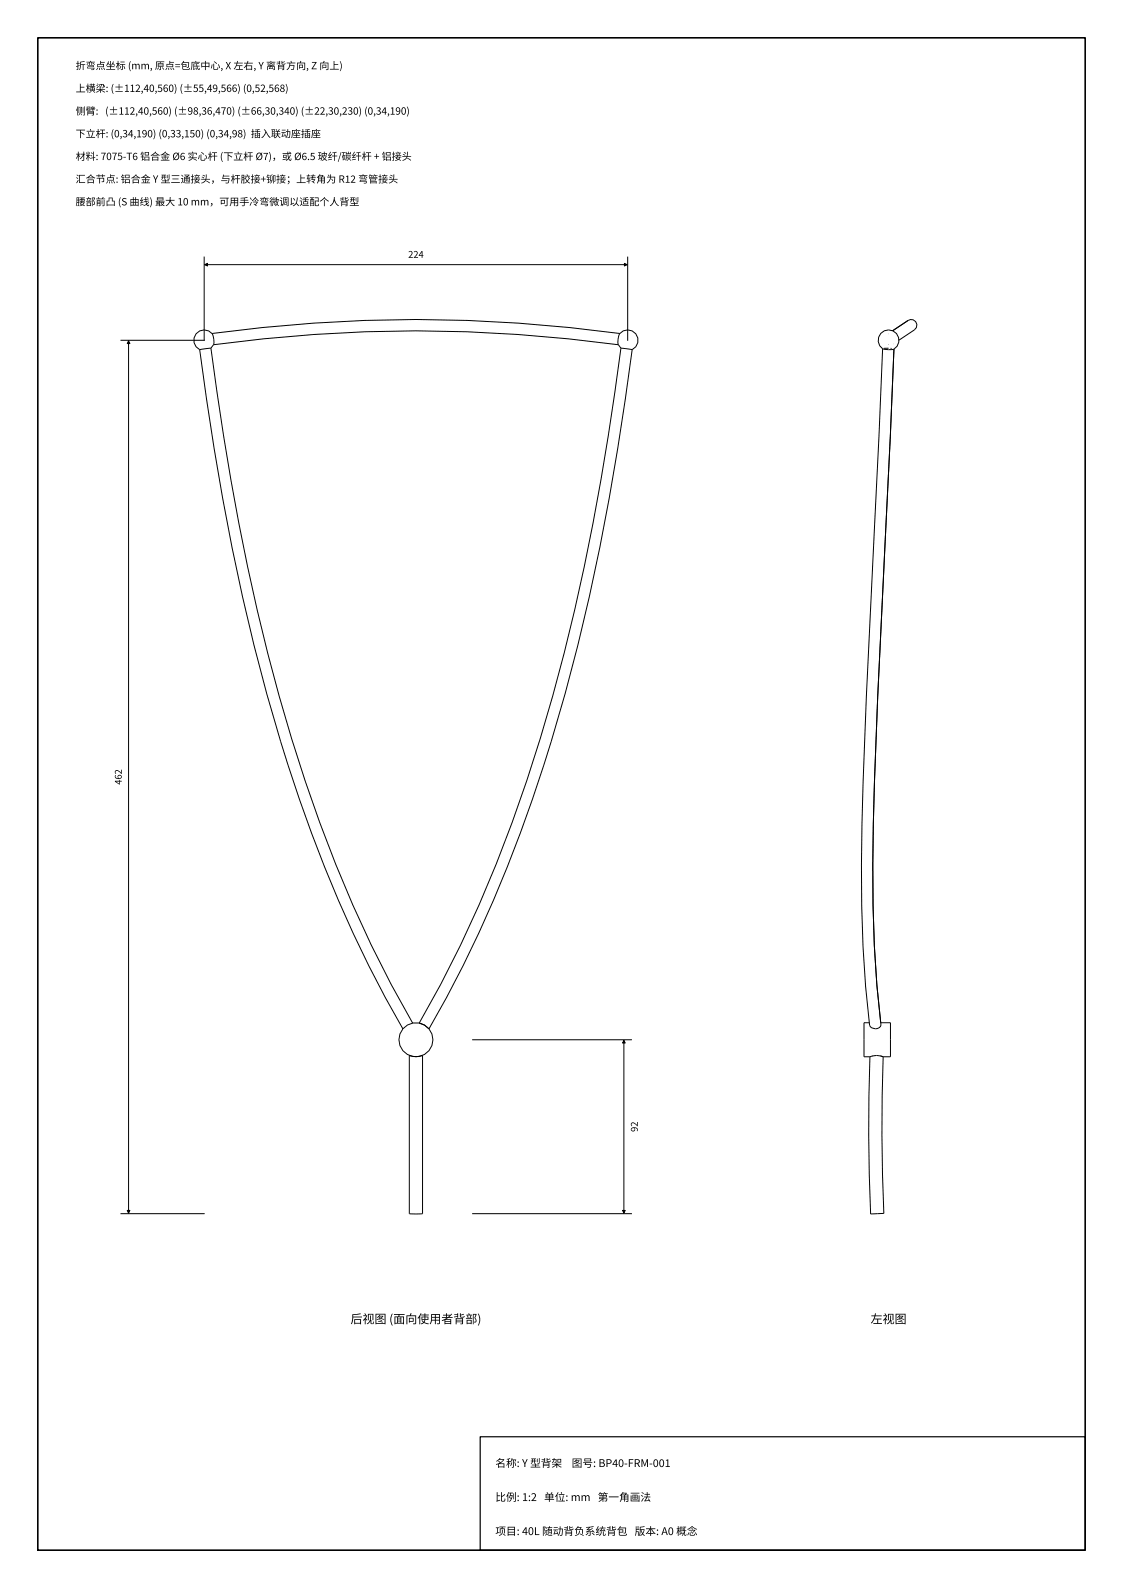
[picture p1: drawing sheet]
<svg xmlns="http://www.w3.org/2000/svg" width="297mm" height="420mm" viewBox="0 0 297 420" stroke-linecap="round" stroke-linejoin="round" font-family="sans-serif">
<defs><g id="words">
<g font-size="3.2">
<text x="92.7" y="350.1">后视图 (面向使用者背部)</text>
<text x="230.2" y="350.1">左视图</text>
</g>
<g font-size="2.8">
<text x="131" y="388.1">名称: Y 型背架</text>
<text x="151.2" y="388.1">图号: BP40-FRM-001</text>
<text x="131" y="397.1">比例: 1:2 单位: mm 第一角画法</text>
<text x="131" y="406.1">项目: 40L 随动背负系统背包 版本: A0 概念</text>
</g>
<g font-size="2.6">
<text x="20" y="18.3">折弯点坐标 (mm, 原点=包底中心, X 左右, Y 离背方向, Z 向上)</text>
<text x="20" y="24.3">上横梁: (±112,40,560) (±55,49,566) (0,52,568)</text>
<text x="20" y="30.3">侧臂: (±112,40,560) (±98,36,470) (±66,30,340) (±22,30,230) (0,34,190)</text>
<text x="20" y="36.3">下立杆: (0,34,190) (0,33,150) (0,34,98) 插入联动座插座</text>
<text x="20" y="42.3">材料: 7075-T6 铝合金 Ø6 实心杆 (下立杆 Ø7)，或 Ø6.5 玻纤/碳纤杆 + 铝接头</text>
<text x="20" y="48.3">汇合节点: 铝合金 Y 型三通接头，与杆胶接+铆接；上转角为 R12 弯管接头</text>
<text x="20" y="54.3">腰部前凸 (S 曲线) 最大 10 mm，可用手冷弯微调以适配个人背型</text>
</g>
<g font-size="2.5">
<text x="107.9" y="68.2">224</text>
<text x="32.2" y="207.6" transform="rotate(-90 32.2 207.6)">462</text>
<text x="168.6" y="299.5" transform="rotate(-90 168.6 299.5)">92</text>
</g>
</g></defs>
<path d="M10 10h276.9v400.1h-276.9z" fill="none" stroke="#000" stroke-width=".42"/>
<g fill="none" stroke="#000" stroke-width=".26">
<path d="M54 68v22h-22M54.1 70h111.7M166 68v22M34 90.2v230.7M52.8 92.5h.1M52.8 92.5a627.9 627.9 0 0 0 23.4 109.9 352.6 352.6 0 0 0 30.3 69.8M55.8 92.1l-3 .4M55.8 92.1a642.8 642.8 0 0 0 21.3 103.2 361.4 361.4 0 0 0 32 75.4h-.1M55.8 92.1h.1M55.8 92.1a3 3 0 0 0 .3-3.8 2.75 2.75 0 0 0-4.3 0 2.75 2.75 0 0 0 1 4.2M56.1 88.2a394.3 394.3 0 0 1 107.8 0M56.5 91.2a391.3 391.3 0 0 1 107 0"/>
<path d="M164.2 92.1a3 3 0 0 1-.4-3.8 2.75 2.75 0 0 1 4.3 0 2.75 2.75 0 0 1-1 4.2M164.2 92.1l2.9 .4M164.2 92.1a642.8 642.8 0 0 1-21.3 103.2 361.4 361.4 0 0 1-32.1 75.4l1.5 .5 1.1 1a374.4 374.4 0 0 0 36-88.7 656.6 656.6 0 0 0 17.7-91M164.2 92.1h.1M167.1 92.5h.1M232.9 88.2a2.7 2.7 0 0 1 4.3 .2 2.7 2.7 0 0 1-1.4 4.1h-.9a2.36 2.36 0 0 1-2.3-.8 2.36 2.36 0 0 1-.3-2.5zM233.4 92.3l-4.3 92a771.3 771.3 0 0 0-.9 66.2l.7 10.5 1 10.2 .2 .4a1.81 1.81 0 0 0 2.7-.1l.1-.3a413.4 413.4 0 0 1-1.7-64.2l.9-22.5 4.3-92.1-2.1 46.2a1847.2 1847.2 0 0 0-3.5 90 331.4 331.4 0 0 0 2.1 42h2.5v9h-1.9M234.9 88.3h.1M234.9 92.1l-1.2 .1M235 91.1h.1M235.5 92.2h.2M235.7 92.2h.2"/>
<path d="M236 87.5l3.5-2.3a1.62 1.62 0 0 1 2.7 0 1.62 1.62 0 0 1-1 2.5l-3.5 2.3M236.2 91h.1M108.2 279.2a4.5 4.5 0 0 0 3.5 0v41.9l-1.7 .1-1.8-.1zM125 275.1h42M165 275.2v45.7M229.8 270.6h-1.4v9h1.6M230 279.6a4.5 4.5 0 0 1 3.5 0M230 279.6a522.4 522.4 0 0 0 .2 41.6l3.5-.2a518.9 518.9 0 0 1-.2-41.4M230.7 279.4h-.1M231.3 279.3h-.1M232.8 279.3l.1 .1M233 279.4h.1"/>
<path d="M233 279.4l.5 .2M32 321.1h22M125 321.1h42"/>
<circle cx="110" cy="275.1" r="4.5"/>
</g>
<path d="M127 380.1h159.9v30h-159.9z" fill="none" stroke="#000" stroke-width=".32"/>
<path d="M54.1 70l.7-.3v.7zM165.1 69.7l.7 .3-.7 .4zM34 90.2l.3 .7h-.7zM165 275.2l.3 .7h-.7zM33.6 320.2h.7l-.3 .7zM164.6 320.2h.7l-.3 .7z" fill="#000" stroke="#000" stroke-width=".26"/>
<use href="#words"/>
</svg>
